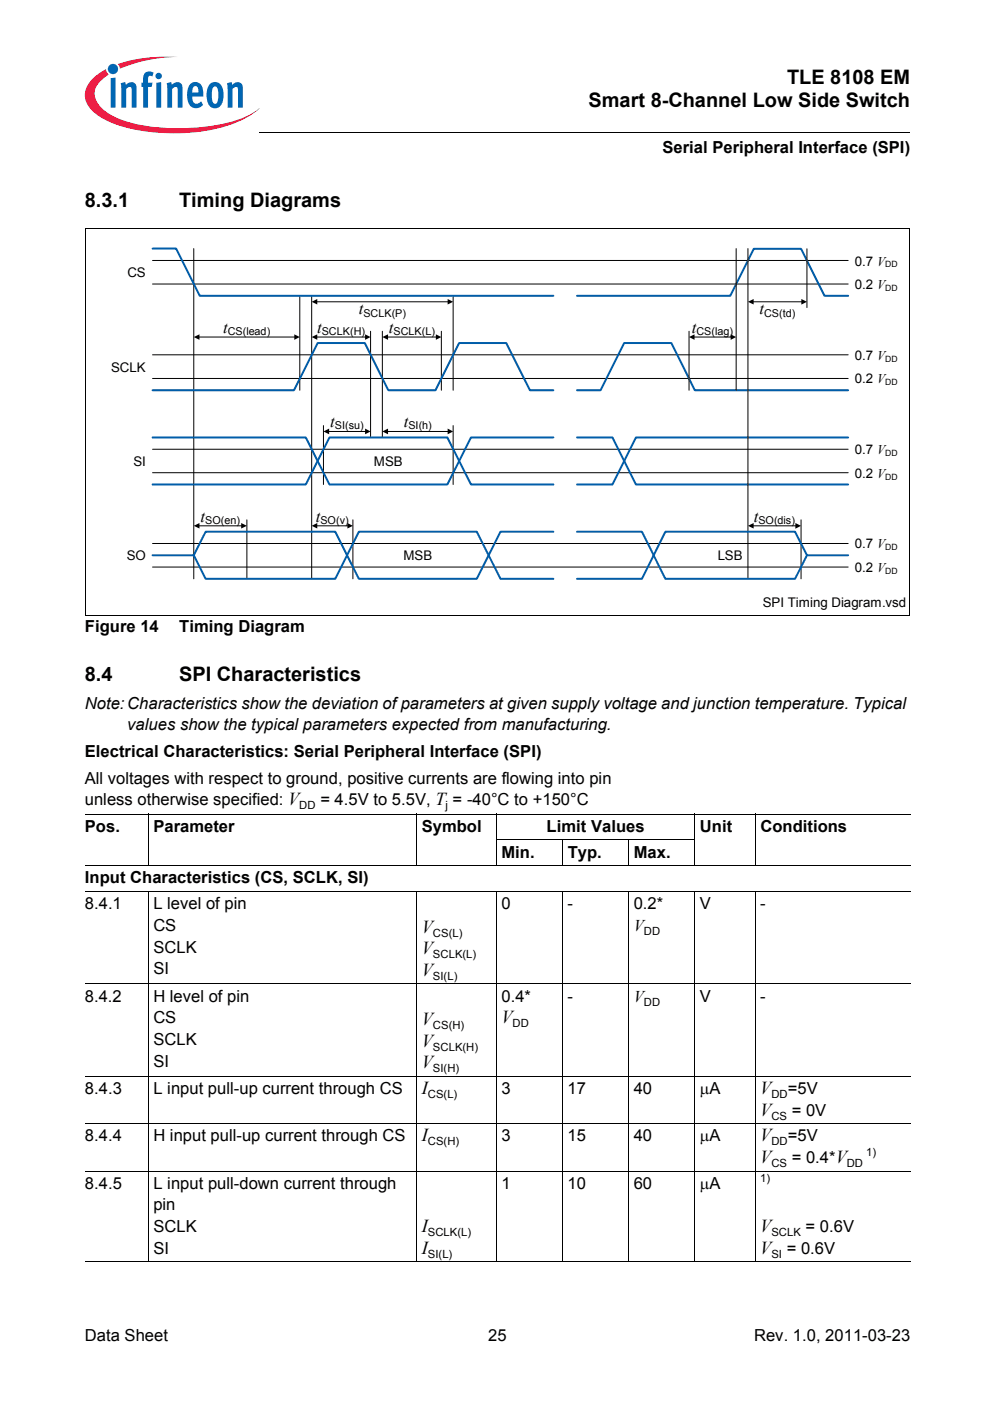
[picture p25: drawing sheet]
<svg xmlns="http://www.w3.org/2000/svg" width="210mm" height="297mm" viewBox="0 0 210 297" stroke-linecap="round" stroke-linejoin="round" font-family="sans-serif">
<defs><g id="words">
<g font-size="4.2">
<text x="166.9" y="17.8">TLE 8108 EM</text>
<text x="124.8" y="22.8">Smart 8-Channel Low Side Switch</text>
<text x="18" y="43.8">8.3.1</text>
<text x="38" y="43.8">Timing Diagrams</text>
<text x="18" y="144.4">8.4</text>
<text x="38" y="144.4">SPI Characteristics</text>
</g>
<g font-size="3.9">
<text x="89.4" y="197.7">V</text>
<text x="89.4" y="202.3">V</text>
<text x="89.4" y="206.9">V</text>
<text x="89.4" y="217.3">V</text>
<text x="89.4" y="221.9">V</text>
<text x="106.3" y="216.9">V</text>
<text x="89.4" y="226.5">V</text>
<text x="89.4" y="231.9">I</text>
<text x="161.2" y="231.9">V</text>
<text x="161.2" y="236.5">V</text>
<text x="89.4" y="242">I</text>
<text x="161.2" y="242">V</text>
<text x="161.2" y="246.6">V</text>
<text x="89.4" y="261.2">I</text>
<text x="161.2" y="261.2">V</text>
<text x="89.4" y="265.8">I</text>
<text x="161.2" y="265.8">V</text>
</g>
<g font-size="3.5">
<text x="140.5" y="32.5">Serial Peripheral Interface (SPI)</text>
<text x="47.3" y="70.6">t</text>
<text x="67.2" y="70.6">t</text>
<text x="76.1" y="66.7">t</text>
<text x="82.4" y="70.6">t</text>
<text x="146.7" y="70.6">t</text>
<text x="161" y="66.7">t</text>
<text x="70" y="90.6">t</text>
<text x="85.6" y="90.6">t</text>
<text x="42.5" y="110.6">t</text>
<text x="67" y="110.6">t</text>
<text x="159.8" y="110.6">t</text>
<text x="18" y="134">Figure 14</text>
<text x="38" y="134">Timing Diagram</text>
<text x="18" y="150.3">Note:Characteristics show the deviation of parameters at given supply voltage and junction temperature. Typical</text>
<text x="27" y="154.9">values show the typical parameters expected from manufacturing.</text>
<text x="18" y="160.5">Electrical Characteristics: Serial Peripheral Interface (SPI)</text>
<text x="18" y="166.1">All voltages with respect to ground, positive currents are flowing into pin</text>
<text x="18" y="170.7">unless otherwise specified: V</text>
<text x="67.9" y="170.7">= 4.5V to 5.5V, T = -40°C to +150°C</text>
<text x="18" y="176.4">Pos.</text>
<text x="32.5" y="176.4">Parameter</text>
<text x="89.4" y="176.4">Symbol</text>
<text x="115.9" y="176.4">Limit Values</text>
<text x="148.4" y="176.4">Unit</text>
<text x="161.2" y="176.4">Conditions</text>
<text x="106.3" y="181.8">Min.</text>
<text x="120.4" y="181.8">Typ.</text>
<text x="134.4" y="181.8">Max.</text>
<text x="18" y="187.3">Input Characteristics (CS, SCLK, SI)</text>
<text x="18" y="192.8">8.4.1</text>
<text x="32.5" y="197.4">CS</text>
<text x="32.5" y="192.8">L level of pin</text>
<text x="106.3" y="192.8">0</text>
<text x="120.4" y="192.8">-</text>
<text x="134.4" y="192.8">0.2*</text>
<text x="134.4" y="197.4">V</text>
<text x="148.4" y="192.8">V</text>
<text x="161.2" y="192.8">-</text>
<text x="32.5" y="202">SCLK</text>
<text x="32.5" y="206.5">SI</text>
<text x="18" y="212.4">8.4.2</text>
<text x="32.5" y="212.4">H level of pin</text>
<text x="106.3" y="212.4">0.4*</text>
<text x="120.4" y="212.4">-</text>
<text x="134.4" y="212.4">V</text>
<text x="148.4" y="212.4">V</text>
<text x="161.2" y="212.4">-</text>
<text x="32.5" y="216.9">CS</text>
<text x="32.5" y="221.5">SCLK</text>
<text x="32.5" y="226.1">SI</text>
<text x="18" y="231.9">8.4.3</text>
<text x="32.5" y="231.9">L input pull-up current through CS</text>
<text x="106.3" y="231.9">3</text>
<text x="120.4" y="231.9">17</text>
<text x="134.4" y="231.9">40</text>
<text x="148.4" y="231.9">μA</text>
<text x="167" y="231.9">=5V</text>
<text x="167.9" y="236.5">= 0V</text>
<text x="18" y="242">8.4.4</text>
<text x="32.5" y="242">H input pull-up current through CS</text>
<text x="106.3" y="242">3</text>
<text x="120.4" y="242">15</text>
<text x="134.4" y="242">40</text>
<text x="148.4" y="242">μA</text>
<text x="167" y="242">=5V</text>
<text x="167.9" y="246.6">= 0.4*V</text>
<text x="18" y="252.1">8.4.5</text>
<text x="32.5" y="256.6">pin</text>
<text x="32.5" y="252.1">L input pull-down current through</text>
<text x="106.3" y="252.1">1</text>
<text x="120.4" y="252.1">10</text>
<text x="134.4" y="252.1">60</text>
<text x="148.4" y="252.1">μA</text>
<text x="32.5" y="261.2">SCLK</text>
<text x="170.8" y="261.2">= 0.6V</text>
<text x="32.5" y="265.8">SI</text>
<text x="166.8" y="265.8">= 0.6V</text>
<text x="18" y="284.4">Data Sheet</text>
<text x="103.5" y="284.4">25</text>
<text x="159.9" y="284.4">Rev. 1.0, 2011-03-23</text>
</g>
<g font-size="2.8">
<text x="27" y="58.8">CS</text>
<text x="181.3" y="56.3">0.7 V</text>
<text x="181.3" y="61.3">0.2 V</text>
<text x="181.3" y="76.3">0.7 V</text>
<text x="23.5" y="78.8">SCLK</text>
<text x="181.3" y="81.3">0.2 V</text>
<text x="28.3" y="98.8">SI</text>
<text x="79.3" y="98.8">MSB</text>
<text x="181.3" y="96.3">0.7 V</text>
<text x="181.3" y="101.3">0.2 V</text>
<text x="26.9" y="118.8">SO</text>
<text x="85.5" y="118.8">MSB</text>
<text x="152.2" y="118.8">LSB</text>
<text x="181.3" y="116.3">0.7 V</text>
<text x="181.3" y="121.3">0.2 V</text>
<text x="161.7" y="128.8">SPI Timing Diagram.vsd</text>
</g>
<g font-size="2.4">
<text x="63.5" y="171.6">DD</text>
<text x="94.5" y="171.6">j</text>
<text x="91.8" y="198.6">CS(L)</text>
<text x="91.8" y="203.2">SCLK(L)</text>
<text x="136.5" y="198.2">DD</text>
<text x="91.8" y="207.8">SI(L)</text>
<text x="136.5" y="213.2">DD</text>
<text x="91.8" y="218.2">CS(H)</text>
<text x="108.7" y="217.8">DD</text>
<text x="91.8" y="222.8">SCLK(H)</text>
<text x="91.8" y="227.4">SI(H)</text>
<text x="90.7" y="232.8">CS(L)</text>
<text x="163.6" y="232.8">DD</text>
<text x="163.6" y="237.4">CS</text>
<text x="90.7" y="242.9">CS(H)</text>
<text x="163.6" y="242.9">DD</text>
<text x="183.7" y="245.2">1)</text>
<text x="161.2" y="250.6">1)</text>
<text x="163.6" y="247.5">CS</text>
<text x="179.5" y="247.5">DD</text>
<text x="90.7" y="262.1">SCLK(L)</text>
<text x="163.6" y="262.1">SCLK</text>
<text x="90.7" y="266.7">SI(L)</text>
<text x="163.6" y="266.7">SI</text>
</g>
<g font-size="2.3">
<text x="48.3" y="71.1">CS(lead)</text>
<text x="68.2" y="71.1">SCLK(H)</text>
<text x="77" y="67.1">SCLK(P)</text>
<text x="83.4" y="71.1">SCLK(L)</text>
<text x="147.7" y="71.1">CS(lag)</text>
<text x="162" y="67.1">CS(td)</text>
<text x="71" y="91.1">SI(su)</text>
<text x="86.6" y="91.1">SI(h)</text>
<text x="43.5" y="111.1">SO(en)</text>
<text x="67.9" y="111.1">SO(v)</text>
<text x="160.8" y="111.1">SO(dis)</text>
</g>
<g font-size="1.8">
<text x="187.7" y="56.7">DD</text>
<text x="187.7" y="61.7">DD</text>
<text x="187.7" y="76.7">DD</text>
<text x="187.7" y="81.7">DD</text>
<text x="187.7" y="96.7">DD</text>
<text x="187.7" y="101.7">DD</text>
<text x="187.7" y="116.7">DD</text>
<text x="187.7" y="121.7">DD</text>
</g>
</g></defs>
<circle cx="24" cy="14.6" r="1.09" fill="#0066b3"/>
<g fill="#ed1941">
<path d="M25 13.6l.8-.3a32.5 32.5 0 0 1 12-1.2 31.8 31.8 0 0 0-11.7 2.2l-.7 .3z"/>
<path d="M19.4 16.9a11.2 11.2 0 0 1 3.1-2.2l.1 .6 .5 .5a5 5 0 0 0-3 4.3 6 6 0 0 0 3.4 4.2 31.6 31.6 0 0 0 15.9 2.9 31.7 31.7 0 0 0 14-3.1l1.6-1.2a17.5 17.5 0 0 1-8.9 4.4 41.1 41.1 0 0 1-22.7-1.4 9.4 9.4 0 0 1-5.1-4.1 4.3 4.3 0 0 1 1.1-4.9z"/>
</g>
<g fill="#0066b3">
<path d="M23.5 16.6l1-.2v6.4h-1z"/>
<path d="M25.6 17.6l.9-.2 .2 .6a1.22 1.22 0 0 1 1.4-.6 1.22 1.22 0 0 1 .9 1.4v4h-1.1v-4.1a.42 .42 0 0 0-.6-.2l-.6 .4v3.9h-1z"/>
<path d="M30.8 15.4l.8-.3 .8 .2 .2 .1-.3 .8-.2-.1a.47 .47 0 0 0-.7 .3v1.1h.9l-.1 .9h-.8v4.4h-1.1v-4.4h-.3v-.9h.3v-.7a1.77 1.77 0 0 1 .5-1.4z"/>
<path d="M35.3 17.6l1-.2 .1 .6a1.22 1.22 0 0 1 1.5-.6 1.22 1.22 0 0 1 .8 1.4v4h-1l-.1-4.1a.42 .42 0 0 0-.6-.2l-.5 .4v3.9h-1z"/>
<path d="M48.1 17.6l1-.2 .1 .6a1.22 1.22 0 0 1 1.5-.6 1.22 1.22 0 0 1 .8 1.4v4h-1l-.1-4.1a.41 .41 0 0 0-.6-.2l-.5 .4v3.9h-1z"/>
<path d="M33 16.1a.68 .68 0 0 1 1.3 0 .68 .68 0 0 1-1.3 0zM33.1 17.6l1.1-.2v5.4h-1.1z"/>
<path d="M40.4 17.8a1.59 1.59 0 0 1 1.8-.2 1.59 1.59 0 0 1 .8 1.5l.1 1.4h-2.3a1.09 1.09 0 0 0 .2 1.1 1.09 1.09 0 0 0 1.2 .3l.4-.4 .4 .7a1.88 1.88 0 0 1-2.1 .6 1.88 1.88 0 0 1-1.2-1.9v-1.7l.3-.8zM41 18.5l-.2 1.1h1.3l-.1-.7a.58 .58 0 0 0-.3-.6 .58 .58 0 0 0-.7 .2z"/>
<path d="M44.6 17.7a1.76 1.76 0 0 1 2 0 1.76 1.76 0 0 1 .8 1.7v1.3a1.96 1.96 0 0 1-2.4 2.2 2.94 2.94 0 0 1-1.2-3.3 2.79 2.79 0 0 1 .8-1.9zM45.2 18.5a4.3 4.3 0 0 0 .1 3.4l.3 .1a1.54 1.54 0 0 0 .7-1.9v-.4a1.19 1.19 0 0 0-.7-1.4z"/>
</g>
<path d="M55 28v.1z" fill="#000"/>
<path d="M55 28h137.9" fill="none" stroke="#000" stroke-width=".21"/>
<path d="M18 29h46v5h-46z" fill="#fff"/>
<g fill="none" stroke="#000" stroke-width=".21">
<path d="M18 48.5h174.9M18 48.4v82.2M32.3 55.2h147.5M41.1 52.7v70M156.1 52.7v30M158.6 52.7v70M171.1 52.7v12.5M192.9 48.5v82.1M32.3 60.2h147.5M32.3 75.2h147.5M42.1 71.5h20.4M63.6 62.7v20"/>
<path d="M66.1 62.7v60M67.1 71.5h10.5M67.1 64h28M78.6 70.2v22.5M81.1 70.2v22.5M82.1 71.5h10.4M93.6 70.2v12.5M96.1 62.7v20M146.1 70.2v12.5M147.1 71.5h7.9M159.6 64h10.5M32.3 80.2h147.5"/>
<path d="M32.3 95.2h147.5M68.6 90.2v12.5M69.6 91.5h8M82.1 91.5h13M96.1 90.2v12.5M32.3 100.2h147.5M32.3 115.2h147.5M42.1 111.5h9.2M52.3 110.2v12.5M67.1 111.5h6.7M74.8 110.2v12.5M159.6 111.5h9.2"/>
<path d="M169.8 110.2v12.5M18 130.6h174.8M32.3 120.2h147.5M18 172.6h175M31.5 172.6v11M88.4 172.6v11M105.2 178.1h42.2M105.3 172.6v11M119.3 178v5.6M133.3 178v5.6M147.3 172.6v11M160.1 172.6v11"/>
<path d="M18 183.6h175M18 189h175M31.5 189v78.6M88.4 189v78.6M105.3 189v78.6M119.3 189v78.6M133.3 189v78.6M147.3 189v78.6M160.1 189v78.6M18 208.6h175M18 228.2h175M18 238.2h175"/>
<path d="M18 248.3h175M18 267.5h175"/>
</g>
<g fill="#000">
<path d="M41.1 71.5l1.2-.6v1.2zM62.4 70.9l1.2 .6-1.2 .6zM66.1 71.5l1.2-.6v1.2zM66.1 64l1.2-.6v1.2zM77.4 70.9l1.2 .6-1.2 .6zM81.1 71.5l1.2-.6v1.2zM92.4 70.9l1.2 .6-1.2 .6zM94.9 63.4l1.2 .6-1.2 .6zM146.1 71.5l1.2-.6v1.2zM154.9 70.9l1.2 .6-1.2 .6zM158.6 64l1.2-.6v1.2zM169.9 63.4l1.2 .6-1.2 .6z"/>
<path d="M68.6 91.5l1.2-.6v1.2zM77.4 90.9l1.2 .6-1.2 .6zM81.1 91.5l1.2-.6v1.2zM94.9 90.9l1.2 .6-1.2 .6zM41.1 111.5l1.2-.6v1.2zM51.1 110.9l1.2 .6-1.2 .6zM66.1 111.5l1.2-.6v1.2zM73.7 110.9l1.1 .6-1.1 .6zM158.6 111.5l1.2-.6v1.2zM168.6 110.9l1.2 .6-1.2 .6z"/>
</g>
<path d="M32.3 52.7h5l5.1 10h74.9M122.3 62.7h32.5l5-10h10l5 10h5M32.3 82.7h30l5.1-10h9.9l5 10h10l5-10h10l5.1 10h4.9M32.3 92.8h32.5l5 9.9h25l5.1-9.9h17.4M122.3 82.7h5l5-10h10l5 10h32.5M122.3 92.8h7.6l4.9 9.9h45M179.8 92.8h-45l-4.9 9.9h-7.6M32.3 102.7h32.5l5-9.9h25l5.1 9.9h17.4M41.1 117.7l2.5 5h27.5l5-10h25l5 10h11.2M117.3 112.7h-11.2l-5 10h-25l-5-10h-27.5l-2.5 5h-8.8M122.3 112.7h13.8l5 10h27.5l2.5-5M179.8 117.7h-8.7l-2.5-5h-27.5l-5 10h-13.8" fill="none" stroke="#005da9" stroke-width=".42"/>
<use href="#words"/>
</svg>
